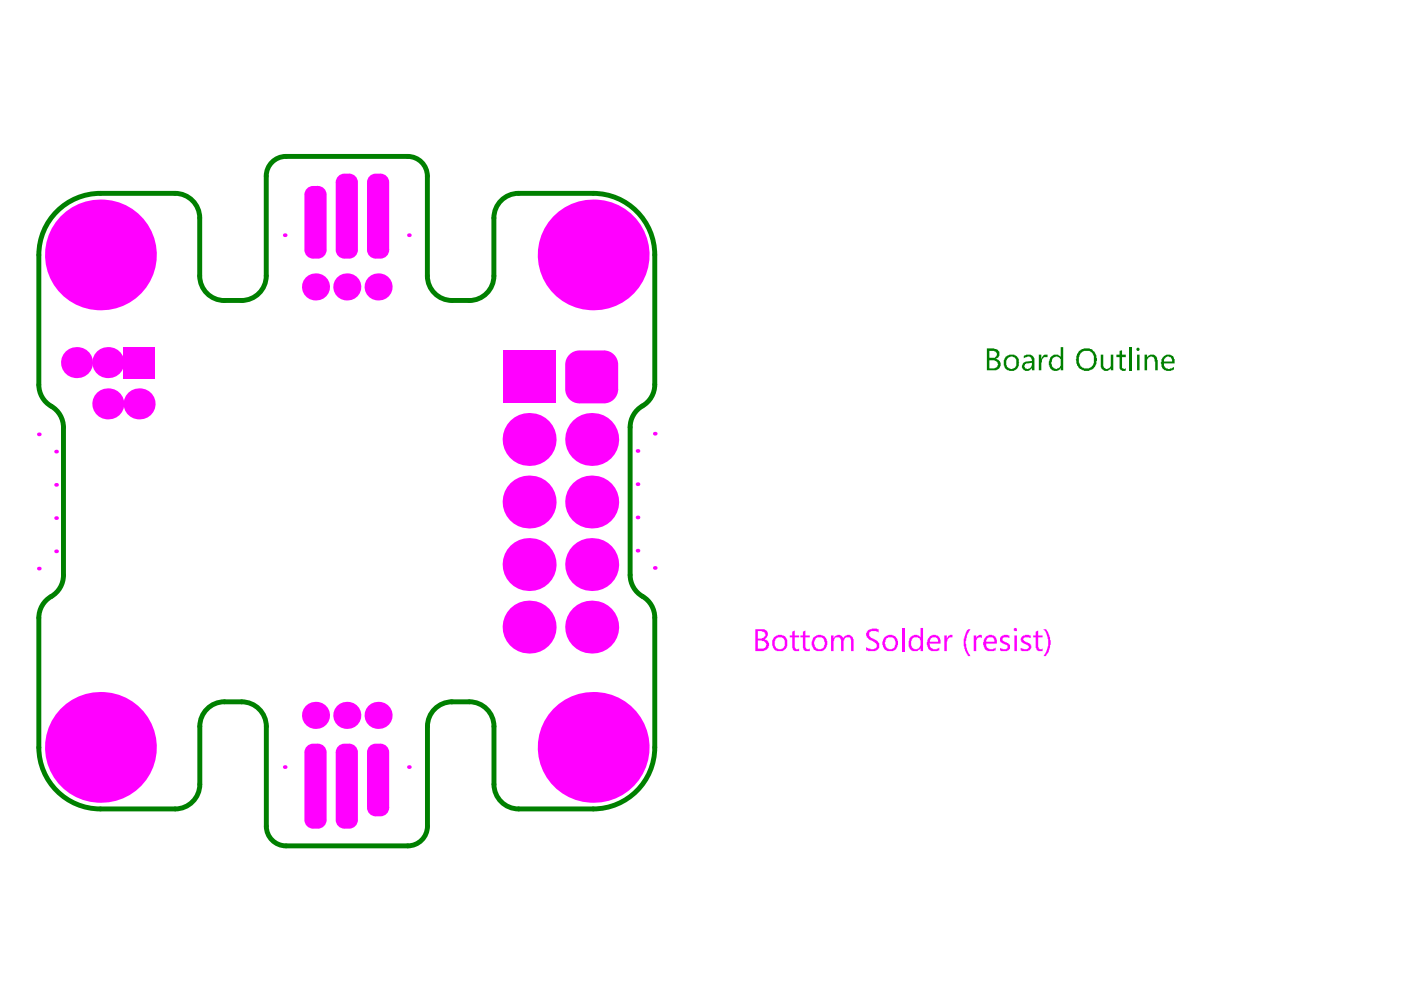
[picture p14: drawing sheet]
<svg xmlns="http://www.w3.org/2000/svg" width="297mm" height="210mm" viewBox="0 0 297 210" stroke-linecap="round" stroke-linejoin="round" font-family="sans-serif">
<g fill="none" stroke="#008000" stroke-width="1">
<path d="M56.4 37.4v21.1M60.6 33.2h25.8M90.6 37.3v21.2M8.2 54.1v27.5M21.3 41h15.8M42.3 46.2v12.3M104.7 46.2v12.3M109.9 41h15.9M138.8 54v27.6M47.6 63.7h3.8M95.8 63.7h3.7M13.5 90.6v31.4"/>
<path d="M133.6 90.6v31.3M8.2 131v27.5M138.8 131v27.5M42.4 154v12.3M47.6 148.8h3.6M56.5 154v21.2M90.6 154v21.2M95.7 148.8h3.8M104.7 154v12.3M21.3 171.5h15.8M60.6 179.3h25.8M110 171.5h15.8"/>
</g>
<g fill="#008000">
<path d="M220.2 75.2h.6v.8l.1-.1a.99 .99 0 0 1 1.2-.7v.5a.87 .87 0 0 0-.9 .2 .87 .87 0 0 0-.3 .9l-.1 .1v1.6h-.6z"/>
<path d="M233.4 75.2h.5v2.1a.78 .78 0 0 0 .4 .8 .78 .78 0 0 0 .9-.1l.3-.3v-2.5h.5v3.3h-.5v-.4a1.16 1.16 0 0 1-1.2 .5 1.16 1.16 0 0 1-.9-.9z"/>
<path d="M237.4 74.4l.5-.1v.9h.8v.5h-.8v1.9a.49 .49 0 0 0 .2 .6 .49 .49 0 0 0 .6-.1v.4a.86 .86 0 0 1-.9 0 .86 .86 0 0 1-.4-.8v-2h-.7v-.5h.7z"/>
<path d="M239.4 73.6h.5v4.9h-.5z"/>
<path d="M242.7 75.2h.5v.7a1.1 1.1 0 0 1 1.2-.7 1.1 1.1 0 0 1 .9 1.1l.2 .1v2.1h-.6v-1.8h-.1a.8 .8 0 0 0-.9-1.1l-.2 .1a.76 .76 0 0 0-.5 1v1.8h-.5z"/>
<path d="M209.8 74.4v1.5h.6a.73 .73 0 0 0 .8-.5 .73 .73 0 0 0-.2-.9l-.2-.1zM209.8 76.4v1.7h1a.82 .82 0 0 0 .7-.6 .82 .82 0 0 0-.3-.8l-.4-.3zM209.2 73.9h1.6v.1a1.02 1.02 0 0 1 1.1 .8 1.02 1.02 0 0 1-.7 1.2l-.1 .1a1.21 1.21 0 0 1 1.1 1.4 1.21 1.21 0 0 1-1.5 1h-1.5z"/>
<path d="M213.5 76.1a1.52 1.52 0 0 0 .5 2 1.05 1.05 0 0 0 1.5-1 1.04 1.04 0 0 0-1.1-1.5l-.5 .1zM213.2 75.6h.1a1.56 1.56 0 0 1 2.7 .8 1.8 1.8 0 0 1-.7 2 1.65 1.65 0 0 1-2-.2 1.65 1.65 0 0 1-.3-1.9z"/>
<path d="M217.3 77.2l-.1 .4a.69 .69 0 0 0 .6 .6 .69 .69 0 0 0 .7-.4h.2l.1-.4v-.5zM217.1 75.5a1.36 1.36 0 0 1 1.4-.3 1.36 1.36 0 0 1 .8 1.2v2.1h-.5v-.4l-.3 .1a1.03 1.03 0 0 1-1.7-.1 1.06 1.06 0 0 1 .9-1.4l1.1-.2a.85 .85 0 0 0-.5-.8 .85 .85 0 0 0-1 .2l-.2 .1z"/>
<path d="M222.6 75.9a1.49 1.49 0 0 1 2.3-.3v.1v-2.1h.5v4.9h-.5v-.5l-.1 .1a1.23 1.23 0 0 1-2.2-.1 1.93 1.93 0 0 1 0-2zM223.2 76l-.2 .4a1.72 1.72 0 0 0 .4 1.7 1.05 1.05 0 0 0 1.5-1v-.7a1.03 1.03 0 0 0-1.5-.7z"/>
<path d="M229.1 74.8a2.49 2.49 0 0 0 .2 2.9 1.64 1.64 0 0 0 1.9 .2 1.64 1.64 0 0 0 .7-1.9 1.46 1.46 0 0 0-1.8-1.6zM228.7 74.4a3.1 3.1 0 0 1 2.4-.4h.2a2.1 2.1 0 0 1 1.2 1.9l.1 .4a3.1 3.1 0 0 1-1.1 2.1h-.1a2.15 2.15 0 0 1-2.8-.6 3.8 3.8 0 0 1-.4-2.3z"/>
<path d="M240.9 73.9a.36 .36 0 0 1 .6-.1 .36 .36 0 0 1 0 .5 .36 .36 0 0 1-.6 0zM241.1 75.2h.5v3.3h-.5z"/>
<path d="M246.9 76l-.1 .7h1.7a.86 .86 0 0 0-.4-1 .86 .86 0 0 0-1.1 .2zM246.5 75.7a1.5 1.5 0 0 1 2.4 .2l.1 1.2h-2.2a1.13 1.13 0 0 0 1 1.1l.7-.1v-.1l.4-.2v.6h-.1a1.63 1.63 0 0 1-2 0 1.63 1.63 0 0 1-.5-1.9v-.4h.1z"/>
</g>
<g fill="none" stroke="#008000" stroke-width="1">
<path d="M60.6 33.2a4.2 4.2 0 0 0-4.2 4.1M86.4 33.2a4.2 4.2 0 0 1 4.2 4.1M21.3 41a13.1 13.1 0 0 0-13.1 13M37.1 41a5.2 5.2 0 0 1 5.2 5.2M42.3 58.5a5.2 5.2 0 0 0 5.3 5.2M56.4 58.5a5.2 5.2 0 0 1-5.2 5.2M90.6 58.5a5.2 5.2 0 0 0 5.2 5.2M104.7 58.5a5.2 5.2 0 0 1-5.2 5.2M109.9 41a5.2 5.2 0 0 0-5.2 5.2M125.8 41a13.1 13.1 0 0 1 13 13M8.2 81.6a5.5 5.5 0 0 0 3.2 4.9 5.2 5.2 0 0 1 2.1 4.1M138.8 81.6a5.5 5.5 0 0 1-3.2 4.9 5.2 5.2 0 0 0-2 4.1"/>
<path d="M13.5 122a5.5 5.5 0 0 1-3.2 4.9 5.2 5.2 0 0 0-2.1 4.1M133.6 121.9a5.5 5.5 0 0 0 3.2 4.9 5.2 5.2 0 0 1 2 4.2M8.2 158.5a13.1 13.1 0 0 0 13.1 13M47.6 148.8a5.2 5.2 0 0 0-5.2 5.2M51.2 148.8a5.2 5.2 0 0 1 5.3 5.2M95.9 148.8a5.2 5.2 0 0 0-5.3 5.2M99.5 148.8a5.2 5.2 0 0 1 5.2 5.2M138.8 158.5a13.1 13.1 0 0 1-13 13M42.4 166.3a5.2 5.2 0 0 1-5.3 5.2M56.5 175.2a4.2 4.2 0 0 0 4.1 4.1M90.6 175.2a4.2 4.2 0 0 1-4.2 4.1M104.7 166.3a5.2 5.2 0 0 0 5.3 5.2"/>
</g>
<g fill="#f0f">
<path d="M168 133.9l.5-.2v1h.9v.4h-.9v1.9a.53 .53 0 0 0 .7 .7l.2-.2v.5a1.04 1.04 0 0 1-1.4-.9v-2h-.6v-.4h.6z"/>
<path d="M170.2 133.9l.6-.2v1h.9v.4h-.9v1.9a.53 .53 0 0 0 .6 .7l.3-.2v.5a1.04 1.04 0 0 1-1.5-.9v-2h-.5v-.4h.5z"/>
<path d="M176.2 134.7h.5v.6h.2a.5 .5 0 0 1 .6-.6v-.1a1.61 1.61 0 0 1 1.4 .7 1.04 1.04 0 0 1 1-.7 1.04 1.04 0 0 1 .9 .8l.2 .1v2.5h-.6v-2.1a.73 .73 0 0 0-.4-.8 .73 .73 0 0 0-.9 .3l-.1 .4h-.1v2.2h-.6v-2.1a.78 .78 0 0 0-.6-.7 .78 .78 0 0 0-.8 .3l-.2 .4v2.1h-.5z"/>
<path d="M183.8 133.9a2.8 2.8 0 0 1 2.1-.6l.4 .1v.7a1.99 1.99 0 0 0-2 0 .98 .98 0 0 0 .9 1.3l.2 .1a1.39 1.39 0 0 1 1 1.5v.3a1.95 1.95 0 0 1-2.5 .6h-.3v-.6l.6 .2h.4v.2h.6l.2-.2a.5 .5 0 0 0 .5-.6v-.3l-.4-.4-.7-.4a1.38 1.38 0 0 1-1.2-1.3z"/>
<path d="M191.2 133.1h.5v4.9h-.5z"/>
<path d="M200.2 134.7h.5v.7l.3-.5 .4-.2v-.1h.5v.7v-.2a.61 .61 0 0 0-.9 .4h-.1l-.2 .6v1.9h-.5z"/>
<path d="M205 133.7l.3-.3h.5l-.1 .3a2.97 2.97 0 0 0-.8 2.1l-.2 .3a4.9 4.9 0 0 0 .7 2.3l.4 .7h-.5l-.2-.3a4.9 4.9 0 0 1-.1-5.1z"/>
<path d="M206.4 134.7h.6v.7v-.3h.1a.8 .8 0 0 1 1.1-.4v.6h-.2a.55 .55 0 0 0-.6-.1 .55 .55 0 0 0-.3 .5h-.1v2.3h-.6z"/>
<path d="M212.2 135a1.69 1.69 0 0 1 1.8-.3v.6l-.5-.2a.57 .57 0 0 0-.8 .1 .57 .57 0 0 0 0 .7 2.33 2.33 0 0 1 1.4 1 1.06 1.06 0 0 1-1.4 1.1l-.7-.1v-.5l.6 .1v.2h.5a.55 .55 0 0 0 .5-.8l-.5-.3a1.15 1.15 0 0 1-1.1-1.3z"/>
<path d="M216.5 135.1l.2-.1a1.69 1.69 0 0 1 1.8-.3v.6l-.6-.2a.6 .6 0 0 0-.7 0 .6 .6 0 0 0-.3 .6l.4 .4 .4 .1a.93 .93 0 0 1 1 1 .93 .93 0 0 1-1.1 .8l-1.2-.1v-.5l1.1 .3a.53 .53 0 0 0 .6-.7l-.2-.3a1.91 1.91 0 0 1-1.5-1z"/>
<path d="M219.6 133.9l.5-.2v1h.9v.4h-.9v2.2h.1a.45 .45 0 0 0 .4 .4 .45 .45 0 0 0 .4-.2v.5h-.1a.98 .98 0 0 1-1.3-.9v-2h-.5v-.4h.5z"/>
<path d="M221.2 133.4h.6l.4 .8a3.8 3.8 0 0 1 .6 2.1v.4h-.2a3.6 3.6 0 0 1-.9 2.4h-.4l.4-.7a4.5 4.5 0 0 0-.4-4.9z"/>
<path d="M160.7 133.8v1.6h.8l.4-.1v-.2a.62 .62 0 0 0 .4-.7 .62 .62 0 0 0-.7-.5l-.1-.1zM160.7 135.8v1.7h.9a.91 .91 0 0 0 .9-.9l-.5-.7zM160.1 133.4h1.6a1.11 1.11 0 0 1 1 .7 1.11 1.11 0 0 1-.2 1.2l-.5 .2 .7 .3a1.15 1.15 0 0 1-.2 1.9v.1l-.6 .2h-1.8z"/>
<path d="M164.4 135.5a1.69 1.69 0 0 0 .4 2l.4 .2a.99 .99 0 0 0 1.2-1.2 1.09 1.09 0 0 0-.3-1.2 1.09 1.09 0 0 0-1.2-.2zM164 135.3l.3-.3a1.67 1.67 0 0 1 2-.1 1.67 1.67 0 0 1 .6 2v.1a1.71 1.71 0 0 1-1.4 1.1 1.71 1.71 0 0 1-1.6-.8l-.2-1.5z"/>
<path d="M172.9 135.4l-.2 .5a1.1 1.1 0 0 0 .7 1.6v.2h.4a.92 .92 0 0 0 .9-.8l.2-.2v-.6h-.2a.96 .96 0 0 0-.5-1 .96 .96 0 0 0-1.1 .2zM172.4 135.3a1.79 1.79 0 0 1 2.7 0 1.92 1.92 0 0 1-.8 2.7 1.71 1.71 0 0 1-2.2-1.7z"/>
<path d="M187.9 135.4l-.2 .4a1.98 1.98 0 0 0 .4 1.7l.7 .2a.92 .92 0 0 0 .9-.8 1.19 1.19 0 0 0-.1-1.3 1.19 1.19 0 0 0-1.2-.5zM187.5 135.1h.1a1.64 1.64 0 0 1 2.1-.2 1.64 1.64 0 0 1 .6 2.1 1.5 1.5 0 0 1-2 1 1.65 1.65 0 0 1-1.2-1.8z"/>
<path d="M193 135h.2a1.31 1.31 0 0 1 2 .1v-2h.5v4.9h-.5v-.5a1.69 1.69 0 0 1-2 .4l-.2-.1a2.35 2.35 0 0 1-.2-2.3zM193.3 135.5v.2a1.45 1.45 0 0 0 .4 1.8l.3 .2a1.13 1.13 0 0 0 1.2-1.2v-.4a1.04 1.04 0 0 0-1.5-1z"/>
<path d="M197.3 135.4l-.1 .7h1.7v-.2a.73 .73 0 0 0-.9-.8zM197 135a1.45 1.45 0 0 1 2.2 .1l.2 .6v.8h-2.4l.3 .8a1.28 1.28 0 0 0 1.9 0v.6h-.3a1.53 1.53 0 0 1-2.1-.5v-.1a1.48 1.48 0 0 1-.2-1.5z"/>
<path d="M209.2 135.4l-.1 .7h1.7a.9 .9 0 0 0-.5-1 .9 .9 0 0 0-1.1 .3zM209 135h.1a1.29 1.29 0 0 1 2 .1l.3 .6v.8h-2.3a1.07 1.07 0 0 0 .5 1 1.07 1.07 0 0 0 1.1 0l.4-.1v-.1v.6h-.3a1.53 1.53 0 0 1-2.1-.5v-.1a1.48 1.48 0 0 1-.1-1.5z"/>
<path d="M214.9 133.3a.39 .39 0 0 1 .6-.2 .39 .39 0 0 1 .1 .6 .39 .39 0 0 1-.5 .1zM215.1 134.7h.5v3.3h-.5z"/>
<path d="M119.8 77.3h3zM120.5 75.4a3 3 0 0 1 2.3-1.1v3h-3l.1-.7z"/>
<path d="M122.8 82.5v3zM119.8 82.5h3v3a3 3 0 0 1-3-3z"/>
<path d="M128.1 82.5h3zM128.1 82.5h3a3 3 0 0 1-3 3z"/>
<path d="M128.1 74.3v3zM128.1 74.3a3 3 0 0 1 3 3h-3z"/>
<path d="M73 173.9v1.8zM71.2 173.9h1.8v1.8a1.83 1.83 0 0 1-1.8-1.8z"/>
<path d="M74 173.9h1.9zM74 173.9h1.9a1.83 1.83 0 0 1-1.9 1.8z"/>
<path d="M74 157.7v1.8zM74 157.7a1.83 1.83 0 0 1 1.9 1.8h-1.9z"/>
<path d="M71.2 159.5h1.8zM71.7 158.2l.8-.5h.5v1.8h-1.8v-.5z"/>
<path d="M74 36.8v1.9zM74 36.8a1.83 1.83 0 0 1 1.9 1.9h-1.9z"/>
<path d="M71.2 38.7h1.8zM71.7 37.4l.8-.5 .5-.1v1.9h-1.8v-.5z"/>
<path d="M73 53v1.8zM71.2 53h1.8v1.8a1.83 1.83 0 0 1-1.8-1.8z"/>
<path d="M74 53h1.9zM74 53h1.9a1.83 1.83 0 0 1-1.9 1.8z"/>
<path d="M79.6 171.2v1.9zM77.8 171.2h1.8v1.9a1.83 1.83 0 0 1-1.8-1.9z"/>
<path d="M80.7 171.2h1.8zM80.7 171.2h1.8a1.83 1.83 0 0 1-1.8 1.9z"/>
<path d="M80.7 157.7v1.8zM80.7 157.7a1.83 1.83 0 0 1 1.8 1.8h-1.8z"/>
<path d="M77.8 159.5h1.8zM78.3 158.2l.9-.5h.4v1.8h-1.8l.1-.5z"/>
<path d="M66.4 173.9v1.8zM64.5 173.9h1.9v1.8a1.83 1.83 0 0 1-1.9-1.8z"/>
<path d="M67.4 173.9h1.8zM67.4 173.9h1.8a1.83 1.83 0 0 1-1.8 1.8z"/>
<path d="M67.4 157.7v1.8zM67.4 157.7a1.83 1.83 0 0 1 1.8 1.8h-1.8z"/>
<path d="M64.5 159.5h1.9zM65.1 158.2l.8-.5h.5v1.8h-1.9l.1-.5z"/>
<path d="M67.4 39.4v1.9zM67.4 39.4a1.83 1.83 0 0 1 1.8 1.9h-1.8z"/>
<path d="M64.5 41.3h1.9zM65.1 40l.8-.5 .5-.1v1.9h-1.9l.1-.5z"/>
<path d="M66.4 53v1.8zM64.5 53h1.9v1.8a1.83 1.83 0 0 1-1.9-1.8z"/>
<path d="M67.4 53h1.8zM67.4 53h1.8a1.83 1.83 0 0 1-1.8 1.8z"/>
<path d="M80.7 36.8v1.9zM80.7 36.8a1.83 1.83 0 0 1 1.8 1.9h-1.8z"/>
<path d="M77.8 38.7h1.8zM78.3 37.4l.9-.5 .4-.1v1.9h-1.8l.1-.5z"/>
<path d="M79.6 53v1.8zM77.8 53h1.8v1.8a1.83 1.83 0 0 1-1.8-1.8z"/>
<path d="M80.7 53h1.8zM80.7 53h1.8a1.83 1.83 0 0 1-1.8 1.8z"/>
<circle cx="8.2" cy="120.6" r=".39"/>
<circle cx="11.9" cy="116.9" r=".39"/>
<circle cx="11.9" cy="109.8" r=".39"/>
<circle cx="21.3" cy="158.5" r="11.7"/>
<circle cx="60.4" cy="162.6" r=".39"/>
<circle cx="86.7" cy="162.6" r=".39"/>
<circle cx="125.8" cy="158.5" r="11.7"/>
<circle cx="66.9" cy="151.7" r="2.87"/>
<circle cx="73.5" cy="151.7" r="2.87"/>
<circle cx="80.2" cy="151.7" r="2.87"/>
<circle cx="112.2" cy="133" r="5.6"/>
<circle cx="125.5" cy="133" r="5.6"/>
<circle cx="138.8" cy="120.4" r=".39"/>
<circle cx="112.2" cy="119.7" r="5.6"/>
<circle cx="125.5" cy="119.7" r="5.6"/>
<circle cx="135.2" cy="116.8" r=".39"/>
<circle cx="135.2" cy="109.7" r=".39"/>
<circle cx="112.2" cy="106.4" r="5.6"/>
<circle cx="125.5" cy="106.4" r="5.6"/>
<circle cx="8.2" cy="92.1" r=".39"/>
<circle cx="11.9" cy="102.8" r=".39"/>
<circle cx="11.9" cy="95.8" r=".39"/>
<circle cx="16.2" cy="76.9" r="3.3"/>
<circle cx="21.3" cy="54" r="11.7"/>
<circle cx="22.9" cy="76.9" r="3.3"/>
<circle cx="22.9" cy="85.6" r="3.3"/>
<circle cx="29.5" cy="85.6" r="3.3"/>
<circle cx="135.2" cy="102.7" r=".39"/>
<circle cx="135.2" cy="95.6" r=".39"/>
<circle cx="112.2" cy="93.2" r="5.6"/>
<circle cx="125.5" cy="93.2" r="5.6"/>
<circle cx="138.8" cy="92" r=".39"/>
<circle cx="66.9" cy="60.8" r="2.87"/>
<circle cx="73.5" cy="60.8" r="2.87"/>
<circle cx="80.2" cy="60.8" r="2.87"/>
<circle cx="125.8" cy="54" r="11.7"/>
<circle cx="60.4" cy="49.9" r=".39"/>
<circle cx="86.7" cy="49.9" r=".39"/>
</g>
<g fill="#f0f">
<path d="M26.2 73.6h6.6v6.6h-6.6z" fill-rule="evenodd"/>
<path d="M106.6 74.3h11.2v11.2h-11.2z" fill-rule="evenodd"/>
<path d="M119.8 77.3l3-3h5.3l3 3v5.2l-3 3h-5.3l-3-3z" fill-rule="evenodd"/>
<path d="M71.2 159.5l1.8-1.8h1l1.9 1.8v14.4l-1.9 1.8h-1l-1.8-1.8z" fill-rule="evenodd"/>
<path d="M71.2 38.7l1.8-1.9h1l1.9 1.9v14.3l-1.9 1.8h-1l-1.8-1.8z" fill-rule="evenodd"/>
<path d="M77.8 159.5l1.8-1.8h1.1l1.8 1.8v11.7l-1.8 1.9h-1.1l-1.8-1.9z" fill-rule="evenodd"/>
<path d="M64.5 159.5l1.9-1.8h1l1.8 1.8v14.4l-1.8 1.8h-1l-1.9-1.8z" fill-rule="evenodd"/>
<path d="M64.5 41.3l1.9-1.9h1l1.8 1.9v11.7l-1.8 1.8h-1l-1.9-1.8z" fill-rule="evenodd"/>
<path d="M77.8 38.7l1.8-1.9h1.1l1.8 1.9v14.3l-1.8 1.8h-1.1l-1.8-1.8z" fill-rule="evenodd"/>
</g>
</svg>
